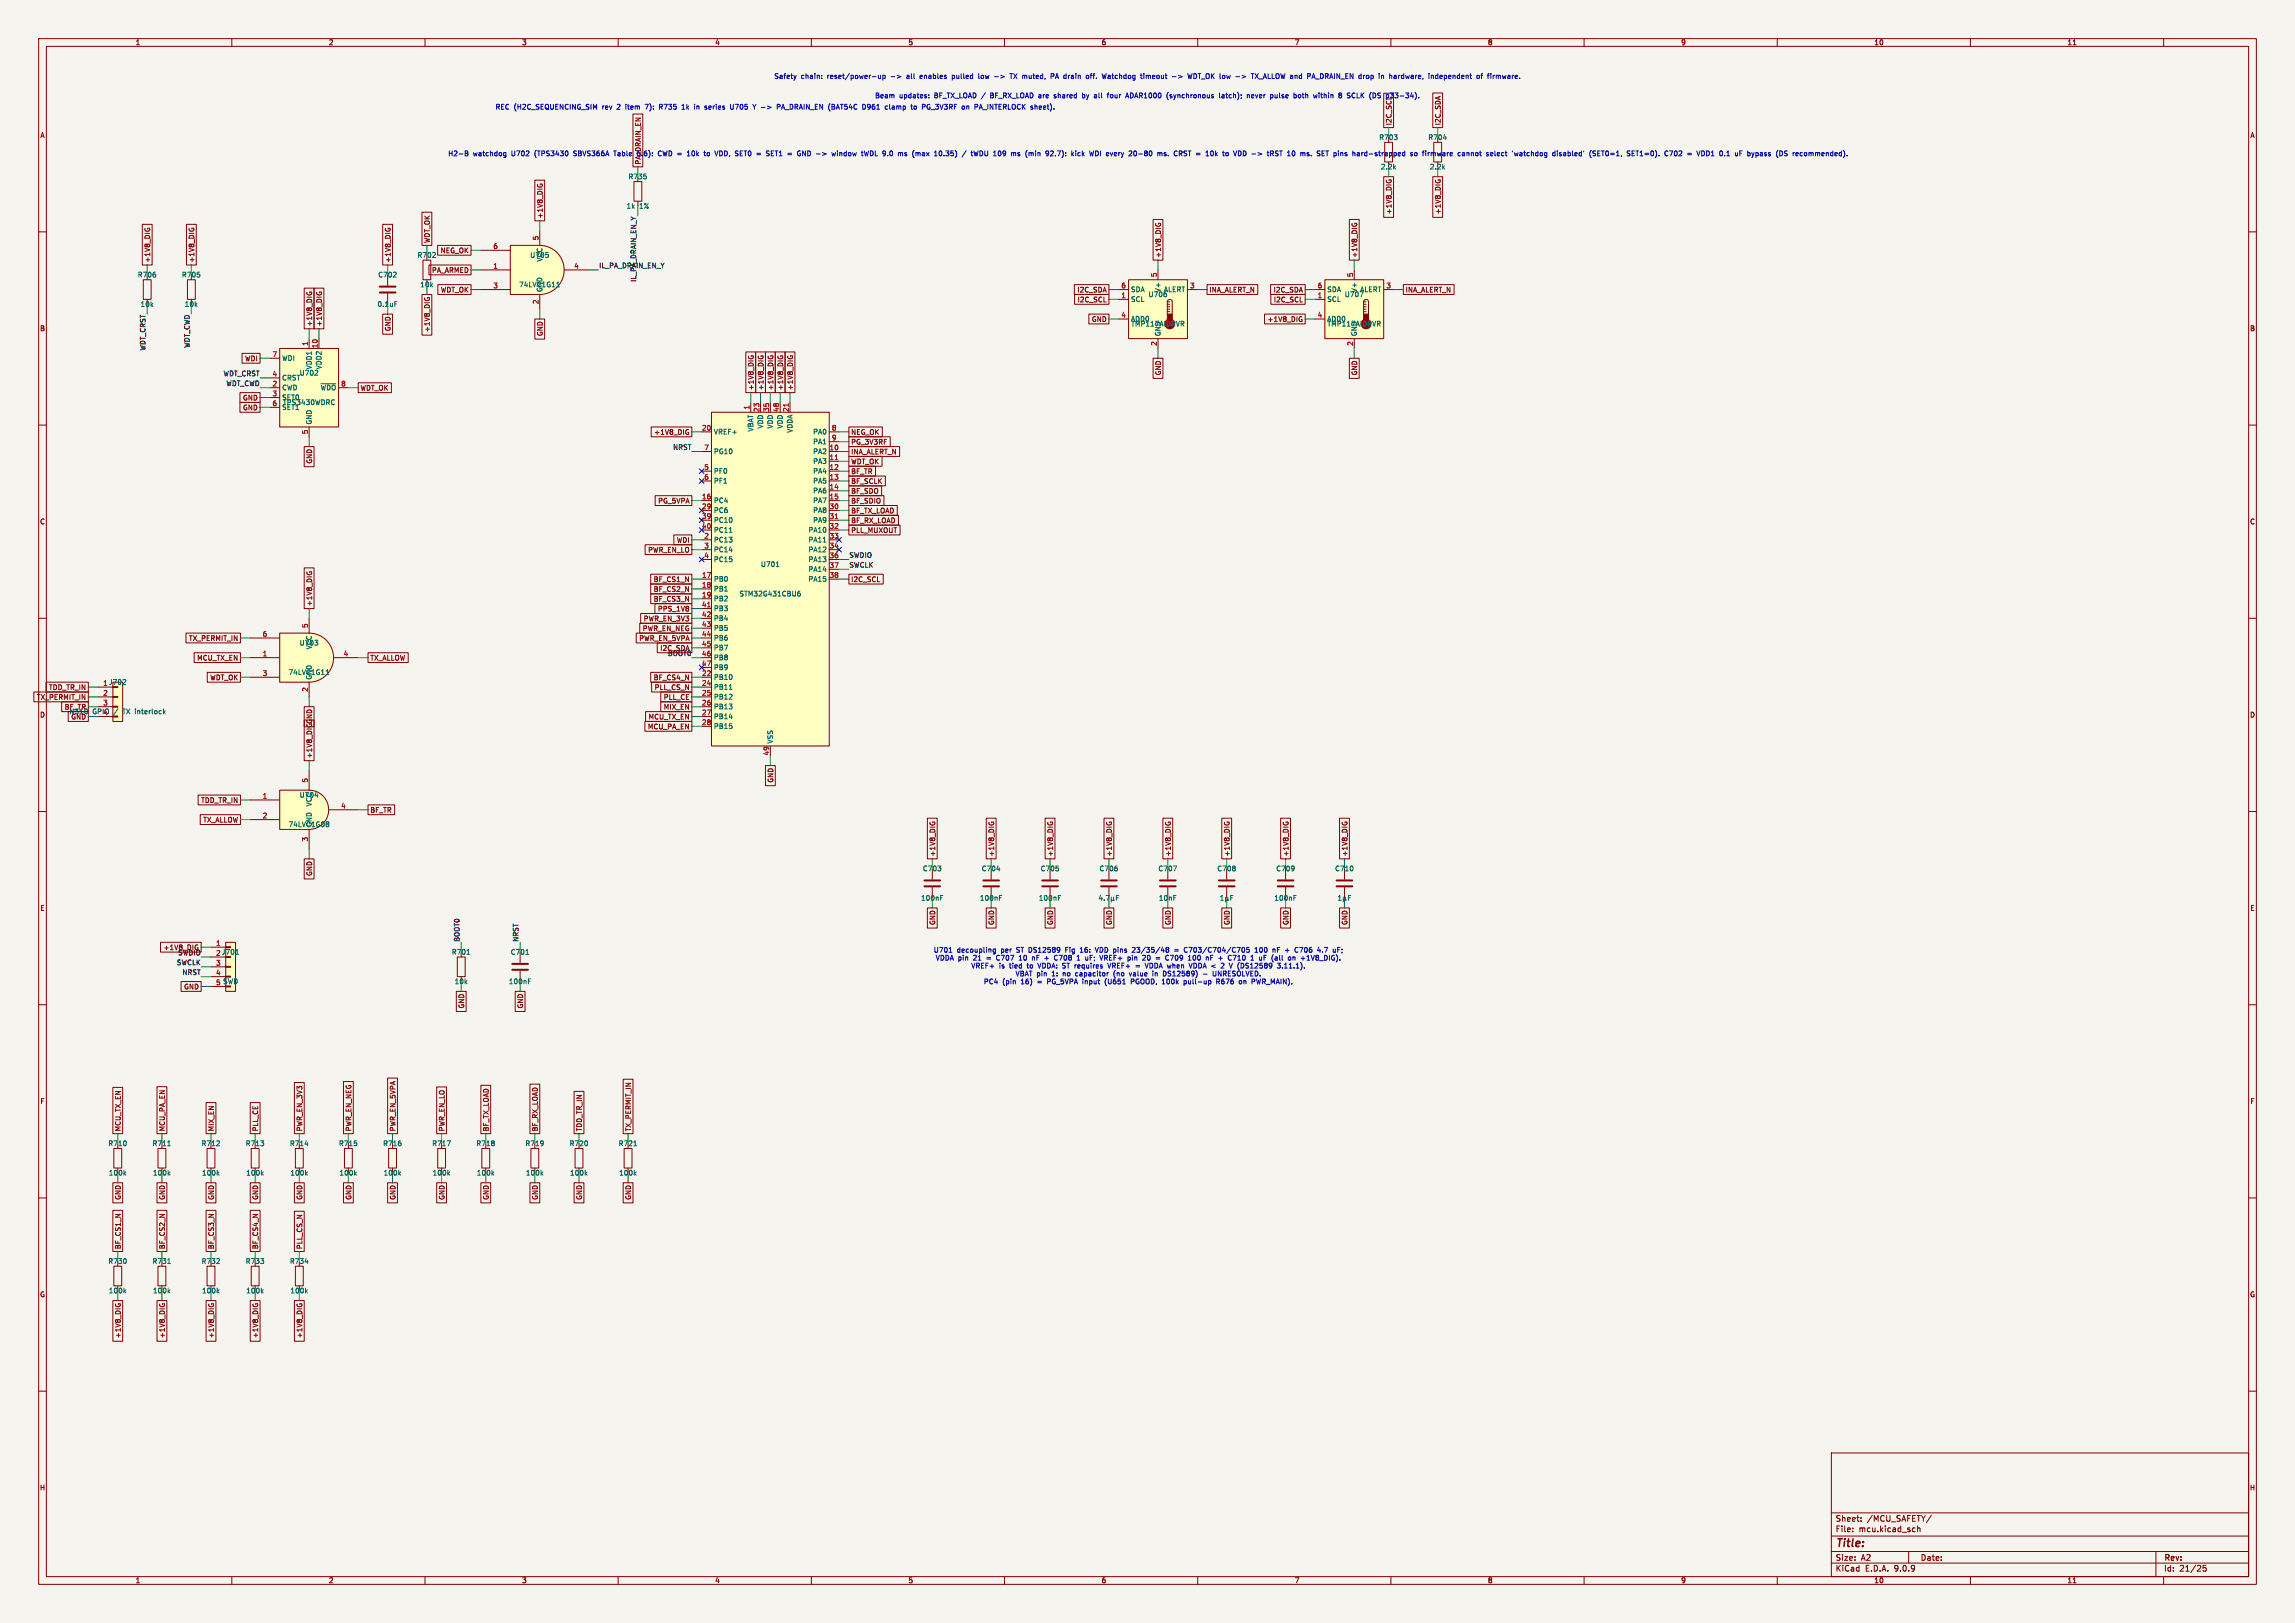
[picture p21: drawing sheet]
<svg xmlns="http://www.w3.org/2000/svg" width="594mm" height="420mm" viewBox="0 0 594 420" stroke-linecap="round" stroke-linejoin="round" font-family="sans-serif">
<defs><g id="words">
<text font-size="2.8" fill="#840000" x="475" y="400.9">Title:</text>
<g font-size="2.1" fill="#840000">
<text x="475" y="394">Sheet:</text>
<text x="483.2" y="394">/MCU_SAFETY/</text>
<text x="475" y="396.7">File:</text>
<text x="481.1" y="396.7">mcu.kicad_sch</text>
<text x="475" y="406.9">KiCad</text>
<text x="475" y="404.1">Size:</text>
<text x="481.7" y="404.1">A2</text>
<text x="482.7" y="406.9">E.D.A.</text>
<text x="490.3" y="406.9">9.0.9</text>
<text x="497" y="404.1">Date:</text>
<text x="560" y="404.3">Rev:</text>
<text x="560" y="406.9">Id:</text>
<text x="564.1" y="406.9">21/25</text>
</g>
<g font-size="1.8" fill="#840000">
<text x="35" y="11.9">1</text>
<text x="85" y="11.9">2</text>
<text x="135" y="11.9">3</text>
<text x="185" y="11.9">4</text>
<text x="235" y="11.9">5</text>
<text x="285" y="11.9">6</text>
<text x="335" y="11.9">7</text>
<text x="385" y="11.9">8</text>
<text x="435" y="11.9">9</text>
<text x="485" y="11.9">10</text>
<text x="535" y="11.9">11</text>
<text x="10.3" y="35.9">A</text>
<text x="360.4" y="32.5" transform="rotate(-90 360.4 32.5)">I2C_SCL</text>
<text x="373.1" y="32.5" transform="rotate(-90 373.1 32.5)">I2C_SDA</text>
<text x="582.3" y="35.9">A</text>
<text x="140.7" y="56.7" transform="rotate(-90 140.7 56.7)">+1V8_DIG</text>
<text x="360.4" y="55.6" transform="rotate(-90 360.4 55.6)">+1V8_DIG</text>
<text x="373.1" y="55.6" transform="rotate(-90 373.1 55.6)">+1V8_DIG</text>
<text x="111.4" y="63" transform="rotate(-90 111.4 63)">WDT_OK</text>
<text x="113.9" y="65.7">NEG_OK</text>
<text x="39.1" y="68.1" transform="rotate(-90 39.1 68.1)">+1V8_DIG</text>
<text x="50.5" y="68.1" transform="rotate(-90 50.5 68.1)">+1V8_DIG</text>
<text x="101.3" y="68.1" transform="rotate(-90 101.3 68.1)">+1V8_DIG</text>
<text x="111.7" y="70.8">PA_ARMED</text>
<text x="300.7" y="66.8" transform="rotate(-90 300.7 66.8)">+1V8_DIG</text>
<text x="351.5" y="66.8" transform="rotate(-90 351.5 66.8)">+1V8_DIG</text>
<text x="114" y="75.9">WDT_OK</text>
<text x="278.7" y="75.9">I2C_SDA</text>
<text x="312.9" y="75.9">INA_ALERT_N</text>
<text x="329.5" y="75.9">I2C_SDA</text>
<text x="363.7" y="75.9">INA_ALERT_N</text>
<text x="278.8" y="78.4">I2C_SCL</text>
<text x="282.5" y="83.5">GND</text>
<text x="327.9" y="83.5">+1V8_DIG</text>
<text x="329.6" y="78.4">I2C_SCL</text>
<text x="10.3" y="85.9">B</text>
<text x="81" y="84.6" transform="rotate(-90 81 84.6)">+1V8_DIG</text>
<text x="83.5" y="84.6" transform="rotate(-90 83.5 84.6)">+1V8_DIG</text>
<text x="101.3" y="85.8" transform="rotate(-90 101.3 85.8)">GND</text>
<text x="111.4" y="86.1" transform="rotate(-90 111.4 86.1)">+1V8_DIG</text>
<text x="140.7" y="87.1" transform="rotate(-90 140.7 87.1)">GND</text>
<text x="582.3" y="85.9">B</text>
<text x="63.3" y="93.7">WDI</text>
<text x="93.2" y="101.3">WDT_OK</text>
<text x="195.3" y="101.1" transform="rotate(-90 195.3 101.1)">+1V8_DIG</text>
<text x="197.8" y="101.1" transform="rotate(-90 197.8 101.1)">+1V8_DIG</text>
<text x="200.3" y="101.1" transform="rotate(-90 200.3 101.1)">+1V8_DIG</text>
<text x="202.9" y="101.1" transform="rotate(-90 202.9 101.1)">+1V8_DIG</text>
<text x="205.4" y="101.1" transform="rotate(-90 205.4 101.1)">+1V8_DIG</text>
<text x="300.7" y="97.3" transform="rotate(-90 300.7 97.3)">GND</text>
<text x="351.5" y="97.3" transform="rotate(-90 351.5 97.3)">GND</text>
<text x="62.8" y="103.8">GND</text>
<text x="62.8" y="106.4">GND</text>
<text x="169.2" y="112.7">+1V8_DIG</text>
<text x="220.2" y="112.7">NEG_OK</text>
<text x="220.2" y="115.3">PG_3V3RF</text>
<text x="220.2" y="117.8">INA_ALERT_N</text>
<text x="81" y="120.1" transform="rotate(-90 81 120.1)">GND</text>
<text x="220.2" y="125.4">BF_SCLK</text>
<text x="220.2" y="120.3">WDT_OK</text>
<text x="220.2" y="122.9">BF_TR</text>
<text x="170.2" y="130.5">PG_5VPA</text>
<text x="220.2" y="130.5">BF_SDIO</text>
<text x="220.2" y="128">BF_SDO</text>
<text x="10.3" y="135.9">C</text>
<text x="220.2" y="133">BF_TX_LOAD</text>
<text x="220.2" y="135.6">BF_RX_LOAD</text>
<text x="582.3" y="135.9">C</text>
<text x="167.6" y="143.2">PWR_EN_LO</text>
<text x="175.1" y="140.7">WDI</text>
<text x="220.2" y="138.1">PLL_MUXOUT</text>
<text x="169.1" y="155.9">BF_CS3_N</text>
<text x="169.1" y="150.8">BF_CS1_N</text>
<text x="169.1" y="153.4">BF_CS2_N</text>
<text x="220.2" y="150.8">I2C_SCL</text>
<text x="81" y="157" transform="rotate(-90 81 157)">+1V8_DIG</text>
<text x="166.5" y="161">PWR_EN_3V3</text>
<text x="170.2" y="158.4">PPS_1V8</text>
<text x="48.8" y="166.1">TX_PERMIT_IN</text>
<text x="165.3" y="166.1">PWR_EN_5VPA</text>
<text x="166.2" y="163.5">PWR_EN_NEG</text>
<text x="50.9" y="171.1">MCU_TX_EN</text>
<text x="95.7" y="171.1">TX_ALLOW</text>
<text x="170.8" y="168.6">I2C_SDA</text>
<text x="12.6" y="178.8">TDD_TR_IN</text>
<text x="54.3" y="176.2">WDT_OK</text>
<text x="169.1" y="176.2">BF_CS4_N</text>
<text x="169.3" y="178.8">PLL_CS_N</text>
<text x="9.4" y="181.3">TX_PERMIT_IN</text>
<text x="10.3" y="185.9">D</text>
<text x="16.6" y="183.8">BF_TR</text>
<text x="17.8" y="185">N310</text>
<text x="171.7" y="183.8">MIX_EN</text>
<text x="171.7" y="181.3">PLL_CE</text>
<text x="582.3" y="185.9">D</text>
<text x="18.3" y="186.4">GND</text>
<text x="167.6" y="188.9">MCU_PA_EN</text>
<text x="167.7" y="186.4">MCU_TX_EN</text>
<text x="81" y="196.4" transform="rotate(-90 81 196.4)">+1V8_DIG GND</text>
<text x="200.3" y="202.7" transform="rotate(-90 200.3 202.7)">GND</text>
<text x="51.9" y="208">TDD_TR_IN</text>
<text x="52.5" y="213">TX_ALLOW</text>
<text x="95.7" y="210.5">BF_TR</text>
<text x="242.3" y="221.8" transform="rotate(-90 242.3 221.8)">+1V8_DIG</text>
<text x="257.5" y="221.8" transform="rotate(-90 257.5 221.8)">+1V8_DIG</text>
<text x="272.7" y="221.8" transform="rotate(-90 272.7 221.8)">+1V8_DIG</text>
<text x="288" y="221.8" transform="rotate(-90 288 221.8)">+1V8_DIG</text>
<text x="303.2" y="221.8" transform="rotate(-90 303.2 221.8)">+1V8_DIG</text>
<text x="318.5" y="221.8" transform="rotate(-90 318.5 221.8)">+1V8_DIG</text>
<text x="333.7" y="221.8" transform="rotate(-90 333.7 221.8)">+1V8_DIG</text>
<text x="348.9" y="221.8" transform="rotate(-90 348.9 221.8)">+1V8_DIG</text>
<text x="81" y="226.8" transform="rotate(-90 81 226.8)">GND</text>
<text x="10.3" y="235.9">E</text>
<text x="242.3" y="239.5" transform="rotate(-90 242.3 239.5)">GND</text>
<text x="257.5" y="239.5" transform="rotate(-90 257.5 239.5)">GND</text>
<text x="272.7" y="239.5" transform="rotate(-90 272.7 239.5)">GND</text>
<text x="288" y="239.5" transform="rotate(-90 288 239.5)">GND</text>
<text x="303.2" y="239.5" transform="rotate(-90 303.2 239.5)">GND</text>
<text x="318.5" y="239.5" transform="rotate(-90 318.5 239.5)">GND</text>
<text x="333.7" y="239.5" transform="rotate(-90 333.7 239.5)">GND</text>
<text x="348.9" y="239.5" transform="rotate(-90 348.9 239.5)">GND</text>
<text x="582.3" y="235.9">E</text>
<text x="42.2" y="246.1">+1V8_DIG</text>
<text x="47.5" y="256.2">GND</text>
<text x="120.3" y="261.1" transform="rotate(-90 120.3 261.1)">GND</text>
<text x="135.6" y="261.1" transform="rotate(-90 135.6 261.1)">GND</text>
<text x="10.3" y="285.9">F</text>
<text x="582.3" y="285.9">F</text>
<text x="31.4" y="292.9" transform="rotate(-90 31.4 292.9)">MCU_TX_EN</text>
<text x="42.9" y="292.9" transform="rotate(-90 42.9 292.9)">MCU_PA_EN</text>
<text x="55.6" y="292.9" transform="rotate(-90 55.6 292.9)">MIX_EN</text>
<text x="67" y="292.9" transform="rotate(-90 67 292.9)">PLL_CE</text>
<text x="78.4" y="292.9" transform="rotate(-90 78.4 292.9)">PWR_EN_3V3</text>
<text x="91.1" y="292.9" transform="rotate(-90 91.1 292.9)">PWR_EN_NEG</text>
<text x="102.6" y="292.9" transform="rotate(-90 102.6 292.9)">PWR_EN_5VPA</text>
<text x="115.3" y="292.9" transform="rotate(-90 115.3 292.9)">PWR_EN_LO</text>
<text x="126.7" y="292.9" transform="rotate(-90 126.7 292.9)">BF_TX_LOAD</text>
<text x="139.4" y="292.9" transform="rotate(-90 139.4 292.9)">BF_RX_LOAD</text>
<text x="150.8" y="292.9" transform="rotate(-90 150.8 292.9)">TDD_TR_IN</text>
<text x="163.5" y="292.9" transform="rotate(-90 163.5 292.9)">TX_PERMIT_IN</text>
<text x="31.4" y="310.6" transform="rotate(-90 31.4 310.6)">GND</text>
<text x="42.9" y="310.6" transform="rotate(-90 42.9 310.6)">GND</text>
<text x="55.6" y="310.6" transform="rotate(-90 55.6 310.6)">GND</text>
<text x="67" y="310.6" transform="rotate(-90 67 310.6)">GND</text>
<text x="78.4" y="310.6" transform="rotate(-90 78.4 310.6)">GND</text>
<text x="91.1" y="310.6" transform="rotate(-90 91.1 310.6)">GND</text>
<text x="102.6" y="310.6" transform="rotate(-90 102.6 310.6)">GND</text>
<text x="115.3" y="310.6" transform="rotate(-90 115.3 310.6)">GND</text>
<text x="126.7" y="310.6" transform="rotate(-90 126.7 310.6)">GND</text>
<text x="139.4" y="310.6" transform="rotate(-90 139.4 310.6)">GND</text>
<text x="150.8" y="310.6" transform="rotate(-90 150.8 310.6)">GND</text>
<text x="163.5" y="310.6" transform="rotate(-90 163.5 310.6)">GND</text>
<text x="31.4" y="323.4" transform="rotate(-90 31.4 323.4)">BF_CS1_N</text>
<text x="42.9" y="323.4" transform="rotate(-90 42.9 323.4)">BF_CS2_N</text>
<text x="55.6" y="323.4" transform="rotate(-90 55.6 323.4)">BF_CS3_N</text>
<text x="67" y="323.4" transform="rotate(-90 67 323.4)">BF_CS4_N</text>
<text x="78.4" y="323.4" transform="rotate(-90 78.4 323.4)">PLL_CS_N</text>
<text x="10.3" y="335.9">G</text>
<text x="582.3" y="335.9">G</text>
<text x="31.4" y="346.4" transform="rotate(-90 31.4 346.4)">+1V8_DIG</text>
<text x="42.9" y="346.4" transform="rotate(-90 42.9 346.4)">+1V8_DIG</text>
<text x="55.6" y="346.4" transform="rotate(-90 55.6 346.4)">+1V8_DIG</text>
<text x="67" y="346.4" transform="rotate(-90 67 346.4)">+1V8_DIG</text>
<text x="78.4" y="346.4" transform="rotate(-90 78.4 346.4)">+1V8_DIG</text>
<text x="10.2" y="385.9">H</text>
<text x="582.2" y="385.9">H</text>
<text x="35" y="409.9">1</text>
<text x="85" y="409.9">2</text>
<text x="135" y="409.9">3</text>
<text x="185" y="409.9">4</text>
<text x="235" y="409.9">5</text>
<text x="285" y="409.9">6</text>
<text x="335" y="409.9">7</text>
<text x="385" y="409.9">8</text>
<text x="435" y="409.9">9</text>
<text x="485" y="409.9">10</text>
<text x="535" y="409.9">11</text>
</g>
<g font-size="1.8" fill="#0000c2">
<text x="200.3" y="20.6">Safety</text>
<text x="207.3" y="20.6">chain:</text>
<text x="214.2" y="20.6">reset/power-up</text>
<text x="235.1" y="20.6">all</text>
<text x="238.8" y="20.6">enables</text>
<text x="247.3" y="20.6">pulled</text>
<text x="254.3" y="20.6">low</text>
<text x="258.6" y="20.6">-&gt;</text>
<text x="263" y="20.6">TX muted,</text>
<text x="273.9" y="20.6">PA drain</text>
<text x="283.4" y="20.6">off.</text>
<text x="287.8" y="20.6">Watchdog</text>
<text x="298" y="20.6">timeout</text>
<text x="306.3" y="20.6">-&gt;</text>
<text x="310.6" y="20.6">WDT_OK low</text>
<text x="327.7" y="20.6">TX_ALLOW and</text>
<text x="342.5" y="20.6">PA_DRAIN_EN drop</text>
<text x="361.4" y="20.6">in</text>
<text x="364.4" y="20.6">hardware,</text>
<text x="374.7" y="20.6">independent</text>
<text x="387.4" y="20.6">of</text>
<text x="390.4" y="20.6">firmware.</text>
<text x="128.1" y="28.6">REC (H2C_SEQUENCING_SIM</text>
<text x="156" y="28.6">rev</text>
<text x="160" y="28.6">2</text>
<text x="162.4" y="28.6">item</text>
<text x="167.7" y="28.6">7):</text>
<text x="171.5" y="28.6">R735</text>
<text x="177.6" y="28.6">1k</text>
<text x="181" y="28.6">in</text>
<text x="183.9" y="28.6">series</text>
<text x="190.7" y="28.6">U705</text>
<text x="196.8" y="28.6">Y -&gt;</text>
<text x="203.4" y="28.6">PA_DRAIN_EN (BAT54C</text>
<text x="226" y="28.6">D961</text>
<text x="226.4" y="25.6">Beam</text>
<text x="232" y="28.6">clamp</text>
<text x="232.8" y="25.6">updates:</text>
<text x="238.9" y="28.6">to</text>
<text x="242" y="25.6">BF_TX_LOAD /</text>
<text x="242" y="28.6">PG_3V3RF</text>
<text x="252.5" y="28.6">on</text>
<text x="256" y="28.6">PA_INTERLOCK</text>
<text x="256.8" y="25.6">BF_RX_LOAD are</text>
<text x="270.7" y="28.6">sheet).</text>
<text x="273.7" y="25.6">shared</text>
<text x="281.2" y="25.6">by</text>
<text x="284.5" y="25.6">all</text>
<text x="288.1" y="25.6">four</text>
<text x="293.1" y="25.6">ADAR1000</text>
<text x="303.9" y="25.6">(synchronous</text>
<text x="317.7" y="25.6">latch);</text>
<text x="325.1" y="25.6">never</text>
<text x="331.3" y="25.6">pulse</text>
<text x="337.6" y="25.6">both</text>
<text x="342.9" y="25.6">within</text>
<text x="349.6" y="25.6">8</text>
<text x="352" y="25.6">SCLK</text>
<text x="358" y="25.6">(DS</text>
<text x="362.5" y="25.6">p33-34).</text>
<text x="115.9" y="40.6">H2-B</text>
<text x="122.4" y="40.6">watchdog</text>
<text x="132.5" y="40.6">U702</text>
<text x="138.6" y="40.6">(TPS3430</text>
<text x="148.9" y="40.6">SBVS366A</text>
<text x="159.6" y="40.6">Table</text>
<text x="165.8" y="40.6">6.6):</text>
<text x="171.4" y="40.6">CWD =</text>
<text x="179.3" y="40.6">10k</text>
<text x="184" y="40.6">to</text>
<text x="187" y="40.6">VDD, SET0</text>
<text x="198.1" y="40.6">=</text>
<text x="200.9" y="40.6">SET1</text>
<text x="206.6" y="40.6">=</text>
<text x="209.3" y="40.6">GND -&gt;</text>
<text x="218.7" y="40.6">window</text>
<text x="226.6" y="40.6">tWDL 9.0</text>
<text x="236.4" y="40.6">ms</text>
<text x="240.3" y="40.6">(max</text>
<text x="246.2" y="40.6">10.35)</text>
<text x="253.6" y="40.6">/</text>
<text x="256.1" y="40.6">tWDU 109</text>
<text x="266.9" y="40.6">ms</text>
<text x="270.8" y="40.6">(min</text>
<text x="276.2" y="40.6">92.7):</text>
<text x="283.1" y="40.6">kick</text>
<text x="288" y="40.6">WDI every</text>
<text x="298.6" y="40.6">20-80</text>
<text x="306.2" y="40.6">ms.</text>
<text x="310.7" y="40.6">CRST =</text>
<text x="319.3" y="40.6">10k</text>
<text x="327" y="40.6">VDD -&gt;</text>
<text x="336.1" y="40.6">tRST</text>
<text x="341.4" y="40.6">10</text>
<text x="345" y="40.6">ms.</text>
<text x="349.5" y="40.6">SET pins</text>
<text x="359.1" y="40.6">hard-strapped</text>
<text x="374.3" y="40.6">so</text>
<text x="377.6" y="40.6">firmware</text>
<text x="387" y="40.6">cannot</text>
<text x="394.6" y="40.6">select</text>
<text x="401.4" y="40.6">'watchdog</text>
<text x="412.1" y="40.6">disabled'</text>
<text x="421.8" y="40.6">(SET0=1,</text>
<text x="431.8" y="40.6">SET1=0).</text>
<text x="441.7" y="40.6">C702</text>
<text x="447.8" y="40.6">=</text>
<text x="450.5" y="40.6">VDD1</text>
<text x="456.5" y="40.6">0.1</text>
<text x="460.7" y="40.6">uF</text>
<text x="464.1" y="40.6">bypass</text>
<text x="471.8" y="40.6">(DS</text>
<text x="476.3" y="40.6">recommended).</text>
<text x="166.1" y="42.7" transform="rotate(-90 166.1 42.7)">PA_DRAIN_EN</text>
<text x="241.6" y="246.7">U701</text>
<text x="242.1" y="248.8">VDDA pin</text>
<text x="247.7" y="246.7">decoupling</text>
<text x="251.3" y="250.8">VREF+</text>
<text x="252" y="248.8">21</text>
<text x="255.6" y="248.8">=</text>
<text x="258.4" y="248.8">C707</text>
<text x="258.6" y="250.8">is</text>
<text x="259.2" y="246.7">per</text>
<text x="261.4" y="250.8">tied</text>
<text x="263.4" y="246.7">ST DS12589</text>
<text x="264.4" y="248.8">10</text>
<text x="266.1" y="250.8">to</text>
<text x="268" y="248.8">nF</text>
<text x="269.2" y="250.8">VDDA: ST requires</text>
<text x="271.4" y="248.8">+</text>
<text x="274.2" y="248.8">C708</text>
<text x="276.4" y="246.7">Fig</text>
<text x="280.3" y="248.8">1</text>
<text x="280.5" y="246.7">16:</text>
<text x="282.6" y="248.8">uF;</text>
<text x="284.7" y="246.7">VDD pins</text>
<text x="286.6" y="248.8">VREF+</text>
<text x="287.9" y="250.8">VREF+</text>
<text x="294" y="248.8">pin</text>
<text x="294.6" y="246.7">23/35/48</text>
<text x="298" y="250.8">VDDA when</text>
<text x="298.1" y="248.8">20</text>
<text x="301.6" y="248.8">=</text>
<text x="304.4" y="248.8">C709</text>
<text x="305.6" y="246.7">=</text>
<text x="308.4" y="246.7">C703/C704/C705</text>
<text x="309.7" y="250.8">VDDA &lt;</text>
<text x="310.5" y="248.8">100</text>
<text x="315.3" y="248.8">nF</text>
<text x="318.4" y="250.8">2</text>
<text x="318.7" y="248.8">+</text>
<text x="320.8" y="250.8">V (DS12589</text>
<text x="321.4" y="248.8">C710</text>
<text x="326.9" y="246.7">100</text>
<text x="327.5" y="248.8">1</text>
<text x="329.9" y="248.8">uF</text>
<text x="331.7" y="246.7">nF</text>
<text x="333.3" y="248.8">(all</text>
<text x="333.6" y="250.8">3.11.1).</text>
<text x="335.1" y="246.7">+</text>
<text x="337.8" y="248.8">on</text>
<text x="337.9" y="246.7">C706</text>
<text x="341.2" y="248.8">+1V8_DIG).</text>
<text x="343.9" y="246.7">4.7</text>
<text x="254.5" y="254.9">PC4</text>
<text x="259.5" y="254.9">(pin</text>
<text x="262.7" y="252.8">VBAT pin</text>
<text x="264.4" y="254.9">16)</text>
<text x="268.8" y="254.9">=</text>
<text x="271.6" y="254.9">PG_5VPA</text>
<text x="272.4" y="252.8">1:</text>
<text x="275.4" y="252.8">no</text>
<text x="278.8" y="252.8">capacitor</text>
<text x="280.9" y="254.9">input</text>
<text x="286.8" y="254.9">(U651</text>
<text x="288.9" y="252.8">(no</text>
<text x="293.2" y="252.8">value</text>
<text x="293.8" y="254.9">PGOOD, 100k</text>
<text x="299.4" y="252.8">in</text>
<text x="302.3" y="252.8">DS12589)</text>
<text x="307.9" y="254.9">pull-up</text>
<text x="315.6" y="252.8">UNRESOLVED.</text>
<text x="316.6" y="254.9">R676</text>
<text x="322.6" y="254.9">on</text>
<text x="326.1" y="254.9">PWR_MAIN).</text>
</g>
<g font-size="1.8" fill="#006464">
<text x="356.9" y="36.4">R703</text>
<text x="369.6" y="36.4">R704</text>
<text x="162.5" y="46.6">R735</text>
<text x="357.3" y="44">2.2k</text>
<text x="370" y="44">2.2k</text>
<text x="162.1" y="54.2">1k</text>
<text x="165.5" y="54.2">1%</text>
<text x="35.5" y="72">R706</text>
<text x="47" y="72">R705</text>
<text x="97.8" y="72">C702</text>
<text x="107.9" y="66.9">R702</text>
<text x="137.1" y="66.9">U705</text>
<text x="140.6" y="67.8" transform="rotate(-90 140.6 67.8)">VCC</text>
<text x="108.7" y="74.5">10k</text>
<text x="134.2" y="74.5">74LVC1G11</text>
<text x="140.6" y="75.7" transform="rotate(-90 140.6 75.7)">GND</text>
<text x="292.6" y="75.8">SDA</text>
<text x="297.1" y="77.1">U706</text>
<text x="300.6" y="75.8" transform="rotate(-90 300.6 75.8)">V+</text>
<text x="301.1" y="75.8">ALERT</text>
<text x="343.4" y="75.8">SDA</text>
<text x="347.9" y="77.1">U707</text>
<text x="351.4" y="75.8" transform="rotate(-90 351.4 75.8)">V+</text>
<text x="351.9" y="75.8">ALERT</text>
<text x="36.3" y="79.6">10k</text>
<text x="47.7" y="79.6">10k</text>
<text x="97.6" y="79.6">0.1uF</text>
<text x="292.6" y="78.3">SCL</text>
<text x="292.6" y="83.4">ADD0</text>
<text x="343.4" y="78.3">SCL</text>
<text x="343.4" y="83.4">ADD0</text>
<text x="292.7" y="84.7">TMP117AIDRVR</text>
<text x="300.6" y="87.1" transform="rotate(-90 300.6 87.1)">GND</text>
<text x="343.5" y="84.7">TMP117AIDRVR</text>
<text x="351.4" y="87.1" transform="rotate(-90 351.4 87.1)">GND</text>
<text x="72.9" y="93.6">WDI</text>
<text x="80.9" y="95.7" transform="rotate(-90 80.9 95.7)">VDD1</text>
<text x="83.4" y="95.7" transform="rotate(-90 83.4 95.7)">VDD2</text>
<text x="72.9" y="98.7">CRST</text>
<text x="72.9" y="101.2">CWD</text>
<text x="77.4" y="97.4">U702</text>
<text x="82.9" y="101.2">~{WDO}</text>
<text x="72.9" y="103.7">SET0</text>
<text x="72.9" y="106.3">SET1</text>
<text x="73.1" y="105">TPS3430WDRC</text>
<text x="80.9" y="110" transform="rotate(-90 80.9 110)">GND</text>
<text x="184.7" y="112.6">VREF+</text>
<text x="195.2" y="111.8" transform="rotate(-90 195.2 111.8)">VBAT</text>
<text x="197.7" y="111" transform="rotate(-90 197.7 111)">VDD</text>
<text x="200.3" y="111" transform="rotate(-90 200.3 111)">VDD</text>
<text x="202.8" y="111" transform="rotate(-90 202.8 111)">VDD</text>
<text x="205.3" y="112.1" transform="rotate(-90 205.3 112.1)">VDDA</text>
<text x="210.4" y="112.6">PA0</text>
<text x="184.7" y="117.7">PG10</text>
<text x="210.4" y="115.2">PA1</text>
<text x="210.4" y="117.7">PA2</text>
<text x="184.7" y="122.8">PF0</text>
<text x="184.7" y="125.3">PF1</text>
<text x="210.4" y="120.2">PA3</text>
<text x="210.4" y="122.8">PA4</text>
<text x="210.4" y="125.3">PA5</text>
<text x="184.7" y="130.4">PC4</text>
<text x="210.4" y="127.9">PA6</text>
<text x="210.4" y="130.4">PA7</text>
<text x="184.7" y="132.9">PC6</text>
<text x="184.7" y="135.5">PC10</text>
<text x="210.4" y="132.9">PA8</text>
<text x="210.4" y="135.5">PA9</text>
<text x="184.7" y="138">PC11</text>
<text x="184.7" y="140.6">PC13</text>
<text x="184.7" y="143.1">PC14</text>
<text x="209.1" y="138">PA10</text>
<text x="209.1" y="140.6">PA11</text>
<text x="209.1" y="143.1">PA12</text>
<text x="184.7" y="145.6">PC15</text>
<text x="196.8" y="146.9">U701</text>
<text x="209.1" y="145.6">PA13</text>
<text x="209.1" y="148.2">PA14</text>
<text x="184.7" y="150.7">PB0</text>
<text x="184.7" y="153.3">PB1</text>
<text x="184.7" y="155.8">PB2</text>
<text x="191.3" y="154.5">STM32G431CBU6</text>
<text x="209.1" y="150.7">PA15</text>
<text x="184.7" y="158.3">PB3</text>
<text x="184.7" y="160.9">PB4</text>
<text x="77.4" y="167.2">U703</text>
<text x="184.7" y="163.4">PB5</text>
<text x="184.7" y="166">PB6</text>
<text x="80.9" y="168.2" transform="rotate(-90 80.9 168.2)">VCC</text>
<text x="184.7" y="168.5">PB7</text>
<text x="184.7" y="171">PB8</text>
<text x="184.7" y="173.6">PB9</text>
<text x="26.6" y="177.5">1 J702</text>
<text x="74.6" y="174.9">74LVC1G11</text>
<text x="80.9" y="176" transform="rotate(-90 80.9 176)">GND</text>
<text x="184.7" y="176.1">PB10</text>
<text x="184.7" y="178.7">PB11</text>
<text x="24" y="185">GPIO</text>
<text x="26.6" y="185.2">4</text>
<text x="29.6" y="185">/</text>
<text x="32.1" y="185">TX interlock</text>
<text x="184.7" y="181.2">PB12</text>
<text x="184.7" y="183.7">PB13</text>
<text x="184.7" y="186.3">PB14</text>
<text x="184.7" y="188.8">PB15</text>
<text x="200.3" y="192.5" transform="rotate(-90 200.3 192.5)">VSS</text>
<text x="77.4" y="206.6">U704</text>
<text x="80.9" y="208.8" transform="rotate(-90 80.9 208.8)">VCC</text>
<text x="74.6" y="214.2">74LVC1G08</text>
<text x="80.9" y="214.1" transform="rotate(-90 80.9 214.1)">GND</text>
<text x="238.7" y="225.7">C703</text>
<text x="254" y="225.7">C704</text>
<text x="269.2" y="225.7">C705</text>
<text x="284.5" y="225.7">C706</text>
<text x="299.7" y="225.7">C707</text>
<text x="314.9" y="225.7">C708</text>
<text x="330.2" y="225.7">C709</text>
<text x="345.4" y="225.7">C710</text>
<text x="238.3" y="233.3">100nF</text>
<text x="253.5" y="233.3">100nF</text>
<text x="268.7" y="233.3">100nF</text>
<text x="299.8" y="233.3">10nF</text>
<text x="329.7" y="233.3">100nF</text>
<text x="55.8" y="247.4">2 J701</text>
<text x="116.8" y="247.2">R701</text>
<text x="132.1" y="247.2">C701</text>
<text x="55.8" y="255">5 SWD</text>
<text x="117.6" y="254.9">10k</text>
<text x="131.6" y="254.9">100nF</text>
<text x="27.9" y="296.8">R710</text>
<text x="39.4" y="296.8">R711</text>
<text x="52.1" y="296.8">R712</text>
<text x="63.5" y="296.8">R713</text>
<text x="74.9" y="296.8">R714</text>
<text x="87.6" y="296.8">R715</text>
<text x="99" y="296.8">R716</text>
<text x="111.7" y="296.8">R717</text>
<text x="123.2" y="296.8">R718</text>
<text x="135.9" y="296.8">R719</text>
<text x="147.3" y="296.8">R720</text>
<text x="160" y="296.8">R721</text>
<text x="28.1" y="304.4">100k</text>
<text x="39.5" y="304.4">100k</text>
<text x="52.2" y="304.4">100k</text>
<text x="63.6" y="304.4">100k</text>
<text x="75" y="304.4">100k</text>
<text x="87.7" y="304.4">100k</text>
<text x="99.2" y="304.4">100k</text>
<text x="111.9" y="304.4">100k</text>
<text x="123.3" y="304.4">100k</text>
<text x="136" y="304.4">100k</text>
<text x="147.4" y="304.4">100k</text>
<text x="160.1" y="304.4">100k</text>
<text x="27.9" y="327.3">R730</text>
<text x="39.4" y="327.3">R731</text>
<text x="52.1" y="327.3">R732</text>
<text x="63.5" y="327.3">R733</text>
<text x="74.9" y="327.3">R734</text>
<text x="28.1" y="334.9">100k</text>
<text x="39.5" y="334.9">100k</text>
<text x="52.2" y="334.9">100k</text>
<text x="63.6" y="334.9">100k</text>
<text x="75" y="334.9">100k</text>
</g>
<g font-size="1.8" fill="#a90000">
<text x="127.6" y="64.5">6</text>
<text x="139.4" y="62.3" transform="rotate(-90 139.4 62.3)">5</text>
<text x="127.6" y="69.6">1</text>
<text x="148.5" y="69.6">4</text>
<text x="299.5" y="71.8" transform="rotate(-90 299.5 71.8)">5</text>
<text x="350.3" y="71.8" transform="rotate(-90 350.3 71.8)">5</text>
<text x="127.6" y="74.7">3</text>
<text x="290.1" y="74.7">6</text>
<text x="290.1" y="77.2">1</text>
<text x="307.9" y="74.7">3</text>
<text x="340.9" y="74.7">6</text>
<text x="340.9" y="77.2">1</text>
<text x="358.7" y="74.7">3</text>
<text x="139.4" y="78.8" transform="rotate(-90 139.4 78.8)">2</text>
<text x="290.1" y="82.3">4</text>
<text x="340.9" y="82.3">4</text>
<text x="79.8" y="89.6" transform="rotate(-90 79.8 89.6)">1</text>
<text x="299.5" y="89.6" transform="rotate(-90 299.5 89.6)">2</text>
<text x="350.3" y="89.6" transform="rotate(-90 350.3 89.6)">2</text>
<text x="70.4" y="92.5">7</text>
<text x="82.3" y="90.2" transform="rotate(-90 82.3 90.2)">10</text>
<text x="70.4" y="97.5">4</text>
<text x="70.4" y="100.1">2</text>
<text x="88.2" y="100.1">8</text>
<text x="70.4" y="102.6">3</text>
<text x="70.4" y="105.2">6</text>
<text x="194.1" y="106.1" transform="rotate(-90 194.1 106.1)">1</text>
<text x="196.6" y="106.7" transform="rotate(-90 196.6 106.7)">23</text>
<text x="199.1" y="106.7" transform="rotate(-90 199.1 106.7)">35</text>
<text x="201.7" y="106.7" transform="rotate(-90 201.7 106.7)">48</text>
<text x="204.2" y="106.7" transform="rotate(-90 204.2 106.7)">21</text>
<text x="79.8" y="112.5" transform="rotate(-90 79.8 112.5)">5</text>
<text x="181.6" y="111.5">20</text>
<text x="215.2" y="111.5">8</text>
<text x="182.2" y="116.6">7</text>
<text x="214.6" y="116.6">10</text>
<text x="214.6" y="119.1">11</text>
<text x="215.2" y="114">9</text>
<text x="182.2" y="121.7">5</text>
<text x="182.2" y="124.2">6</text>
<text x="214.6" y="121.7">12</text>
<text x="214.6" y="124.2">13</text>
<text x="181.6" y="129.3">16</text>
<text x="181.6" y="131.8">29</text>
<text x="214.6" y="126.7">14</text>
<text x="214.6" y="129.3">15</text>
<text x="214.6" y="131.8">30</text>
<text x="181.6" y="134.4">39</text>
<text x="181.6" y="136.9">40</text>
<text x="214.6" y="134.4">31</text>
<text x="214.6" y="136.9">32</text>
<text x="182.2" y="139.4">2</text>
<text x="182.2" y="142">3</text>
<text x="214.6" y="139.4">33</text>
<text x="214.6" y="142">34</text>
<text x="181.6" y="149.6">17</text>
<text x="182.2" y="144.5">4</text>
<text x="214.6" y="144.5">36</text>
<text x="214.6" y="147.1">37</text>
<text x="214.6" y="149.6">38</text>
<text x="181.6" y="152.1">18</text>
<text x="181.6" y="154.7">19</text>
<text x="181.6" y="157.2">41</text>
<text x="181.6" y="159.8">42</text>
<text x="67.9" y="164.8">6</text>
<text x="79.8" y="162.6" transform="rotate(-90 79.8 162.6)">5</text>
<text x="181.6" y="162.3">43</text>
<text x="181.6" y="164.8">44</text>
<text x="181.6" y="167.4">45</text>
<text x="67.9" y="169.9">1</text>
<text x="88.8" y="169.9">4</text>
<text x="181.6" y="169.9">46</text>
<text x="181.6" y="172.5">47</text>
<text x="67.9" y="175">3</text>
<text x="79.8" y="179.1" transform="rotate(-90 79.8 179.1)">2</text>
<text x="181.6" y="175">22</text>
<text x="181.6" y="177.5">24</text>
<text x="26.6" y="180.1">2</text>
<text x="26.6" y="182.6">3</text>
<text x="181.6" y="180.1">25</text>
<text x="181.6" y="182.6">26</text>
<text x="181.6" y="185.2">27</text>
<text x="181.6" y="187.7">28</text>
<text x="199.1" y="195.6" transform="rotate(-90 199.1 195.6)">49</text>
<text x="79.8" y="202.6" transform="rotate(-90 79.8 202.6)">5</text>
<text x="67.9" y="206.8">1</text>
<text x="88.2" y="209.3">4</text>
<text x="67.9" y="211.8">2</text>
<text x="79.8" y="217.9" transform="rotate(-90 79.8 217.9)">3</text>
<text x="55.8" y="244.9">1</text>
<text x="55.8" y="249.9">3</text>
<text x="55.8" y="252.5">4</text>
</g>
<g font-size="1.8" fill="#0f0f0f">
<text x="164.8" y="73.1" transform="rotate(-90 164.8 73.1)">IL_PA_DRAIN_EN_Y</text>
<text x="37.8" y="90.9" transform="rotate(-90 37.8 90.9)">WDT_CRST</text>
<text x="49.2" y="90.1" transform="rotate(-90 49.2 90.1)">WDT_CWD</text>
<text x="57.7" y="97.4">WDT_CRST</text>
<text x="58.5" y="100">WDT_CWD</text>
<text x="174.1" y="116.5">NRST</text>
<text x="219.7" y="147">SWCLK</text>
<text x="219.7" y="144.4">SWDIO</text>
<text x="172.8" y="169.8">BOOT0</text>
<text x="119" y="243.8" transform="rotate(-90 119 243.8)">BOOT0</text>
<text x="134.3" y="243.8" transform="rotate(-90 134.3 243.8)">NRST</text>
<text x="45.6" y="249.8">SWCLK</text>
<text x="46" y="247.3">SWDIO</text>
<text x="47.1" y="252.4">NRST</text>
</g>
</g></defs>
<path d="M0 0h594v420h-594z" fill="#f5f4ef" stroke="#f5f4ef" stroke-width=".26"/>
<g fill="none" stroke="#840000" stroke-width=".26">
<path d="M10 10h574v400h-574zM12 12h570v396h-570zM60 10v2M110 10v2M160 10v2M210 10v2M260 10v2M310 10v2M360 10v2M410 10v2M460 10v2M510 10v2"/>
<path d="M536.6 11.6h.7M560 10v2M10 60h2M109.5 67.3h2v5.1h-2zM110.5 72.4v1.3M582 60h2M10 110h2M582 110h2M10 160h2M582 160h2M10 210h2M582 210h2"/>
<path d="M10 260h2M582 260h2M10 310h2M582 310h2M53.6 327.7h2v5h-2zM54.6 332.7v1.3M10 360h2M474 376h108v32h-108zM582 360h2M474 397.5h108M474 391.5h108M479.5 396.2v.2"/>
<path d="M479.5 395.4v.2M481.7 393.5v.2M481.7 392.7v.2M495.2 395.4h.5M495.7 396.3l-.5 .1M496.3 395.5l.6-.1 .1 1M496.3 394.9v1.5M499.9 392.1l-1.3 1.9M60 408v2M110 408v2M160 408v2M210 408v2"/>
<path d="M260 408v2M310 408v2M360 408v2M410 408v2M460 408v2M474 404.5h108M474 401.5h108M494 401.5v3M510 408v2M536.6 409.6h.7M558 401.5v6.5M560 408v2"/>
<path d="M571 405.1h-.8v.7l.7-.1 .1 .7-.3 .2-.5-.2"/>
</g>
<path d="M56.3 334.1l.4 .5M56.7 333.7l-.5 .5" fill="none" stroke="#006464" stroke-width=".26"/>
<path d="M80 204.5a5.1 5.1 0 0 1 5.1 5.1 5.1 5.1 0 0 1-5.1 5z" fill="#ffffc2" stroke="#ffffc2" stroke-width=".26"/>
<path d="M72.4 204.5h7.6v10.1h-7.6z" fill="#ffffc2"/>
<path d="M80 199.4v5.1M64.8 207h7.6M64.8 212.1h7.6M80 204.5a5.1 5.1 0 0 1 5.1 5.1 5.1 5.1 0 0 1-5.1 5M80 204.5h-7.6v10.1h7.6M80 214.6v5.1M85.1 209.6h7.6" fill="none" stroke="#840000" stroke-width=".26"/>
<path d="M81.5 205.9h.8M84.6 212.7l.5 .2-.2 .3M84.6 213.2h.3M84.9 213.2l.2 .5-.5 .2" fill="none" stroke="#006464" stroke-width=".26"/>
<path d="M184.1 106.7h30.5v86.3h-30.5z" fill="#ffffc2"/>
<g fill="none" stroke="#840000" stroke-width=".26">
<path d="M181.6 111.8h2.5M181.6 116.8h2.5M184.1 106.7h30.5v86.3h-30.5zM194.3 104.1v2.6M196.8 104.1v2.6M199.4 104.1v2.6M201.9 104.1v2.6M204.5 104.1v2.6M214.6 111.8h2.6M214.6 116.8h2.6M214.6 114.3h2.6M214.6 119.4h2.6"/>
<path d="M181.6 121.9h2.5M181.6 124.5h2.5M181.6 129.5h2.5M181.6 132.1h2.5M181.6 134.6h2.5M181.6 137.2h2.5M181.6 139.7h2.5M214.6 121.9h2.6M214.6 124.5h2.6M214.6 129.5h2.6M214.6 132.1h2.6M214.6 134.6h2.6"/>
<path d="M214.6 137.2h2.6M214.6 139.7h2.6M214.6 127h2.6M181.6 142.2h2.5M181.6 144.8h2.5M181.6 149.9h2.5M181.6 152.4h2.5M181.6 154.9h2.5M181.6 157.5h2.5M214.6 142.2h2.6M214.6 144.8h2.6M214.6 149.9h2.6"/>
<path d="M214.6 147.3h2.6M181.6 160h2.5M181.6 162.6h2.5M181.6 165.1h2.5M181.6 167.6h2.5M181.6 170.2h2.5M181.6 172.7h2.5M181.6 175.3h2.5M181.6 177.8h2.5M181.6 180.3h2.5M181.6 182.9h2.5M181.6 185.4h2.5"/>
<path d="M181.6 188h2.5M199.4 193v2.6"/>
</g>
<path d="M188.7 137.7h.8M200.9 146.6h.7M206.6 153.5h.3l.3 .2-.2 .5h-.4M207 153l-.5 .3M213.1 140.3h.7M188.7 178.4h.8" fill="none" stroke="#006464" stroke-width=".26"/>
<path d="M204.1 104.4v.8M216.1 119h.8M216.1 134.2h.8M183.1 157.1h.7" fill="none" stroke="#a90000" stroke-width=".26"/>
<path d="M80 163.8a6.4 6.4 0 0 1 6.3 6.4 6.4 6.4 0 0 1-6.3 6.3z" fill="#ffffc2" stroke="#ffffc2" stroke-width=".26"/>
<path d="M72.4 163.8h7.6v12.7h-7.6z" fill="#ffffc2"/>
<g fill="none" stroke="#840000" stroke-width=".26">
<path d="M100.3 71.1v2.8M100.3 75.9v2.8M64.8 165.1h7.6M64.8 170.2h7.6M64.8 175.3h7.6M80 163.8a6.4 6.4 0 0 1 6.3 6.4 6.4 6.4 0 0 1-6.3 6.3M80 163.8h-7.6v12.7h7.6M80 160v3.8M80 176.5v3.8M86.4 170.2h6.3M256.5 224.8v2.8M256.5 229.6v2.8"/>
<path d="M271.8 224.8v2.8M271.8 229.6v2.8M287 224.8v2.8M287 229.6v2.8M302.3 224.8v2.8M302.3 229.6v2.8M348 224.8v2.8M348 229.6v2.8M29.5 297.2h2v5.1h-2zM40.9 297.2h2v5.1h-2zM53.6 297.2h2v5.1h-2zM30.5 302.3v1.2"/>
<path d="M41.9 302.3v1.2M54.6 302.3v1.2M29.5 327.7h2v5h-2zM30.5 332.7v1.3M40.9 327.7h2v5h-2zM41.9 332.7v1.3"/>
</g>
<g fill="none" stroke="#006464" stroke-width=".26">
<path d="M102.2 78h.6M81.5 165.7h.7l-.4 .5M82.2 166.3v.5M84.4 174.6h.7M84.5 173.6l.3-.3v1.3M258 224.9h.8M258.7 232.3h.4M258.7 231.7h.6M273.9 232.3h.5M273.9 231.7h.6M284.8 231.7l-.3 .9h.8M285.1 232.1v.9"/>
<path d="M285.8 232.9v.1M286.3 231.7h.8l-.5 1.3M287.6 232.8l.2 .2 .4-.2M287.6 232.1v1.3M288.2 232.8l.2 .2M288.2 232.1v.7M289 232.3h.4M289.6 231.7h-.6v1.3M303.7 224.1h.8l-.5 1.3M346.4 233h.7M346.4 232.1l.4-.4v1.3M347.7 232.8l.2 .2 .4-.2"/>
<path d="M347.7 232.1v1.3M348.3 232.8l.2 .2M348.3 232.1v.7M349 232.3h.4M349.6 231.7h-.6v1.3M43.4 296.5h.7M32.2 303.6l.4 .5M32.6 303.3l-.5 .4M43.6 303.6l.4 .5M44 303.3l-.5 .4M56.3 303.6l.4 .5M56.7 303.3l-.5 .4"/>
<path d="M32.2 334.1l.4 .5M32.6 333.7l-.5 .5M43.4 327h.7M43.6 334.1l.4 .5M44 333.7l-.5 .5"/>
</g>
<path d="M98.3 74.2h4.1M98.3 75.7h4.1M254.5 227.8h4.1M254.5 229.4h4.1M269.7 227.8h4.1M269.7 229.4h4.1M285 227.8h4.1M285 229.4h4.1M300.2 227.8h4.1M300.2 229.4h4.1M345.9 227.8h4.1M345.9 229.4h4.1" fill="none" stroke="#840000" stroke-width=".51"/>
<path d="M58.4 243.8h2.6v12.7h-2.6z" fill="#ffffc2"/>
<g fill="none" stroke="#840000" stroke-width=".26">
<path d="M37.1 72.4h2v5.1h-2zM38.1 77.5v1.2M48.5 72.4h2v5.1h-2zM49.5 77.5v1.2M241.3 224.8v2.8M241.3 229.6v2.8M317.5 224.8v2.8M317.5 229.6v2.8M332.7 224.8v2.8M332.7 229.6v2.8M54.6 245.1h3.8M54.6 247.7h3.8"/>
<path d="M54.6 250.2h3.8M54.6 252.7h3.8M54.6 255.3h3.8M58.4 243.8h2.6v12.7h-2.6zM58.4 245h1.3v.2h-1.3zM58.4 250.1h1.3v.2h-1.3zM58.4 252.6h1.3v.3h-1.3zM118.4 247.7h2v5h-2zM119.4 252.7v1.3M65 297.2h2.1v5.1h-2.1zM76.5 297.2h2v5.1h-2zM89.2 297.2h2v5.1h-2z"/>
<path d="M100.6 297.2h2v5.1h-2zM113.3 297.2h2v5.1h-2zM124.7 297.2h2v5.1h-2zM137.4 297.2h2v5.1h-2zM148.8 297.2h2.1v5.1h-2.1zM161.5 297.2h2.1v5.1h-2.1zM66 302.3v1.2M77.5 302.3v1.2M90.2 302.3v1.2M101.6 302.3v1.2M114.3 302.3v1.2M125.7 302.3v1.2"/>
<path d="M138.4 302.3v1.2M149.9 302.3v1.2M162.6 302.3v1.2M65 327.7h2.1v5h-2.1zM66 332.7v1.3M76.5 327.7h2v5h-2zM77.5 332.7v1.3"/>
</g>
<g fill="none" stroke="#006464" stroke-width=".26">
<path d="M243.4 232.3h.5M243.4 231.7h.7M315.9 233h.8M315.9 232.1l.4-.4v1.3M317.2 232.8l.2 .2 .4-.2M317.2 232.1v1.3M317.8 232.8l.2 .2M317.8 232.1v.7M318.5 232.3h.5M319.1 231.7h-.6v1.3M334.9 232.3h.4M334.9 231.7h.6"/>
<path d="M61 247h.7M120.9 247h.7M79 296.1h.7M115.7 295.2h.9l-.6 1.3M164 296.5h.8M67.8 303.6l.3 .5M68.1 303.3l-.5 .4M79.2 303.6l.4 .5M79.6 303.3l-.5 .4M91.9 303.6l.4 .5M92.3 303.3l-.5 .4M103.3 303.6l.4 .5"/>
<path d="M103.7 303.3l-.5 .4M116 303.6l.4 .5M116.4 303.3l-.5 .4M127.5 303.6l.3 .5M127.8 303.3l-.5 .4M140.2 303.6l.3 .5M140.5 303.3l-.5 .4M151.6 303.6l.3 .5M151.9 303.3l-.4 .4M164.3 303.6l.3 .5M164.6 303.3l-.4 .4M67.8 334.1l.3 .5"/>
<path d="M68.1 333.7l-.5 .5M79 326.5h.7M79.2 334.1l.4 .5M79.6 333.7l-.5 .5"/>
</g>
<path d="M239.3 227.8h4M239.3 229.4h4M315.5 227.8h4M315.5 229.4h4M330.7 227.8h4.1M330.7 229.4h4.1" fill="none" stroke="#840000" stroke-width=".51"/>
<path d="M29.2 176.5h2.5v10.2h-2.5z" fill="#ffffc2"/>
<path d="M25.4 177.8h3.8M29.2 176.5h2.5v10.2h-2.5zM25.4 180.3h3.8M25.4 182.9h3.8M25.4 185.4h3.8M29.2 180.2h1.3v.3h-1.3zM29.2 182.8h1.3v.2h-1.3z" fill="none" stroke="#840000" stroke-width=".26"/>
<path d="M32.4 175.9l.1 .5-.8 .7h.8M42.4 184.2l.4 .5M42.8 183.9l-.5 .5" fill="none" stroke="#006464" stroke-width=".26"/>
<path d="M72.4 90.2h15.2v20.3h-15.2z" fill="#ffffc2"/>
<path d="M69.8 92.7h2.6M69.8 97.8h2.6M72.4 90.2h15.2v20.3h-15.2zM80 87.6v2.6M82.5 87.6v2.6M69.8 100.3h2.6M69.8 102.9h2.6M69.8 105.4h2.6M80 110.5v2.5M87.6 100.3h2.6" fill="none" stroke="#840000" stroke-width=".26"/>
<path d="M81.5 97.1h.7M82.2 96.2v.2M83.1 99.3h3.8" fill="none" stroke="#006464" stroke-width=".26"/>
<path d="M139.7 63.5a6.4 6.4 0 0 1 6.3 6.4 6.4 6.4 0 0 1-6.3 6.3z" fill="#ffffc2" stroke="#ffffc2" stroke-width=".26"/>
<path d="M132.1 63.5h7.6v12.7h-7.6z" fill="#ffffc2"/>
<path d="M139.7 59.7v3.8M124.5 64.8h7.6M124.5 69.9h7.6M124.5 74.9h7.6M139.7 63.5a6.4 6.4 0 0 1 6.3 6.4 6.4 6.4 0 0 1-6.3 6.3M139.7 63.5h-7.6v12.7h7.6M139.7 76.2v3.8M146 69.9h6.4" fill="none" stroke="#840000" stroke-width=".26"/>
<path d="M141.9 66v.5M144.1 74.2h.7M144.2 73.3l.2-.3v1.2" fill="none" stroke="#006464" stroke-width=".26"/>
<path d="M342.9 72.4h15.2v15.2h-15.2z" fill="#ffffc2"/>
<g fill="none" stroke="#840000" stroke-width=".26">
<path d="M358.4 36.8h2v5.1h-2zM371.1 36.8h2v5.1h-2zM164.1 47h2v5.1h-2zM165.1 52.1v1.2M359.4 41.9v1.3M372.1 41.9v1.3M340.4 74.9h2.5M340.4 77.5h2.5M342.9 72.4h15.2v15.2h-15.2zM350.5 69.9v2.5M352.9 78.1l.2-.4 .4-.2 .4 .1 .3 .3v3.4M352.9 78.1v3.2"/>
<path d="M352.9 78.1h.7M352.9 78.7h.7M352.9 79.4h.7M358.1 74.9h2.6M340.4 82.6h2.5M350.5 87.6v2.6M352.9 80h.7M352.9 80.6h.7M134.6 246.4v2.8M134.6 251.2v2.8"/>
</g>
<g fill="#840000" stroke="#840000" stroke-width=".26">
<path d="M352.9 81.3h1.3v1.9h-1.3z"/>
<circle cx="353.6" cy="83.8" r="1.27"/>
</g>
<path d="M373.6 35.7h.8M352.8 75.5l-.5 1.3M136.1 247h.7M136.8 253.9h.4M136.8 253.3h.6" fill="none" stroke="#006464" stroke-width=".26"/>
<path d="M132.6 249.4h4.1M132.6 251h4.1" fill="none" stroke="#840000" stroke-width=".51"/>
<path d="M292.1 72.4h15.2v15.2h-15.2z" fill="#ffffc2"/>
<g fill="none" stroke="#840000" stroke-width=".26">
<path d="M163.8 29.5h2.6v13.7h-2.6zM358.1 24.1h2.6v8.9h-2.6zM370.8 24.1h2.6v8.9h-2.6zM36.8 58.1h2.6v10.5h-2.6zM37.6 59.1l-.1 .3M38.2 59.3v-.2h.4l.2 .3M48.3 58.1h2.5v10.5h-2.5zM49 59.1l-.1 .3M49.7 59.3v-.2h.4l.1 .3M99.1 58.1h2.5v10.5h-2.5zM99.8 59.1l-.1 .3M100.5 59.3v-.2h.4l.1 .3"/>
<path d="M109.2 54.9h2.6v8.6h-2.6zM138.4 46.6h2.6v10.6h-2.6zM139.2 47.7l-.1 .3M139.8 47.9v-.3h.4l.2 .4M298.4 56.8h2.6v10.5h-2.6zM299.2 57.8l-.1 .3M299.8 58v-.2h.5l.1 .3M349.2 56.8h2.6v10.5h-2.6zM350 57.8l-.1 .3M350.6 58v-.2h.5l.1 .3M358.1 45.7h2.6v10.5h-2.6zM358.9 46.6l-.1 .3"/>
<path d="M359.5 46.8v-.3h.5l.1 .4M370.8 45.7h2.6v10.5h-2.6zM371.6 46.6l-.1 .3M372.2 46.8v-.3h.5l.1 .4M78.7 74.6h2.6v10.5h-2.6zM79.5 75.6l-.1 .3M80.1 75.8v-.2h.5l.1 .3M81.3 74.6h2.5v10.5h-2.5zM82 75.6v.3M82.7 75.8v-.2h.4l.1 .3M109.2 76.2h2.6v10.5h-2.6zM110 77.1l-.1 .3"/>
<path d="M110.6 77.3v-.3h.4l.2 .4M111 68.6h10.9v2.5h-10.9zM113.3 63.5h8.6v2.5h-8.6zM113.3 73.7h8.6v2.5h-8.6zM278.1 73.7h8.9v2.5h-8.9zM278.1 76.2h8.9v2.5h-8.9zM289.6 74.9h2.5M289.6 77.5h2.5M292.1 72.4h15.2v15.2h-15.2zM299.7 69.9v2.5M302.1 78.1l.2-.4 .4-.2 .4 .1 .3 .3v3.4M302.1 78.1v3.2"/>
<path d="M302.1 78.1h.7M302.1 78.7h.7M302.1 79.4h.7M307.3 74.9h2.6M312.4 73.7h13.1v2.5h-13.1zM328.9 73.7h8.9v2.5h-8.9zM328.9 76.2h8.9v2.5h-8.9zM363.2 73.7h13.1v2.5h-13.1zM62.6 91.4h4.7v2.6h-4.7zM92.7 99.1h8.6v2.5h-8.6zM99.1 81.3h2.5v5.2h-2.5zM138.4 82.6h2.6v5.2h-2.6z"/>
<path d="M193 91.1h2.6v10.5h-2.6zM193.8 92.1l-.1 .3M194.4 92.3v-.2h.5l.1 .3M195.6 91.1h2.5v10.5h-2.5zM196.3 92.1v.3M197 92.3v-.2h.4l.1 .3M198.1 91.1h2.6v10.5h-2.6zM198.9 92.1l-.1 .3M199.5 92.3v-.2h.4l.2 .3M200.7 91.1h2.5v10.5h-2.5zM201.4 92.1l-.1 .3M202.1 92.3v-.2h.4l.1 .3"/>
<path d="M203.2 91.1h2.5v10.5h-2.5zM203.9 92.1v.3M204.6 92.3v-.2h.4l.1 .3M281.8 81.3h5.2v2.5h-5.2zM289.6 82.6h2.5M298.4 92.7h2.6v5.2h-2.6zM299.7 87.6v2.6M302.1 80h.7M302.1 80.6h.7M327.3 81.3h10.5v2.5h-10.5zM336.6 82h.3M336.8 82.7h.2v.4l-.4 .1"/>
<path d="M349.2 92.7h2.6v5.2h-2.6zM62.1 101.6h5.2v2.5h-5.2zM62.1 104.1h5.2v2.6h-5.2zM78.7 115.6h2.6v5.2h-2.6zM168.5 110.5h10.6v2.5h-10.6zM177.9 111.2h.3M178 111.9h.3v.4l-.4 .1M219.7 110.5h8.7v2.5h-8.7zM219.7 113h10.7v2.6h-10.7zM219.7 115.6h13.1v2.5h-13.1zM219.7 118.1h8.6v2.6h-8.6zM169.6 128.3h9.5v2.5h-9.5z"/>
<path d="M174.4 138.4h4.7v2.6h-4.7zM219.7 128.3h9.1v2.5h-9.1zM219.7 123.2h9.4v2.5h-9.4zM219.7 135.9h13.3v2.5h-13.3zM219.7 130.8h12.5v2.6h-12.5zM219.7 133.3h12.8v2.6h-12.8zM219.7 120.6h6.9v2.6h-6.9zM219.7 125.7h8.5v2.6h-8.5zM78.7 147h2.6v10.5h-2.6zM79.5 148l-.1 .3M80.1 148.2v-.2h.5l.1 .3M165.8 158.7h13.3v2.6h-13.3z"/>
<path d="M167 141h12.1v2.5h-12.1zM168.4 153.7h10.7v2.5h-10.7zM168.4 148.6h10.7v2.5h-10.7zM168.4 151.1h10.7v2.6h-10.7zM169.5 156.2h9.6v2.6h-9.6zM219.7 148.6h8.9v2.5h-8.9zM8.8 179.1h14.1v2.5h-14.1zM11.9 176.5h11v2.6h-11zM48.1 163.8h14.1v2.6h-14.1zM50.3 168.9h11.9v2.6h-11.9zM53.6 174h8.6v2.5h-8.6zM95.2 168.9h10.5v2.6h-10.5z"/>
<path d="M164.7 163.8h14.4v2.6h-14.4zM165.6 161.3h13.5v2.5h-13.5zM168.4 174h10.7v2.5h-10.7zM168.7 176.5h10.4v2.6h-10.4zM170.1 166.4h9v2.5h-9zM171 179.1h8.1v2.5h-8.1zM16 181.6h6.9v2.6h-6.9zM17.7 184.1h5.2v2.6h-5.2zM78.7 182.9h2.6v5.2h-2.6zM78.7 186.3h2.6v10.6h-2.6zM166.9 186.7h12.2v2.5h-12.2zM167.1 184.1h12v2.6h-12z"/>
<path d="M171 181.6h8.1v2.6h-8.1zM198.1 198.1h2.6v5.2h-2.6zM51.3 205.7h10.9v2.6h-10.9zM51.8 210.8h10.4v2.6h-10.4zM95.2 208.3h6.9v2.5h-6.9zM240 211.7h2.6v10.6h-2.6zM240.8 212.8l-.1 .3M241.4 213v-.3h.4l.2 .4M255.3 211.7h2.5v10.6h-2.5zM256 212.8l-.1 .3M256.7 213v-.3h.4l.1 .4M270.5 211.7h2.6v10.6h-2.6z"/>
<path d="M271.2 212.8v.3M271.9 213v-.3h.4l.2 .4M285.7 211.7h2.6v10.6h-2.6zM286.5 212.8l-.1 .3M287.1 213v-.3h.5l.1 .4M301 211.7h2.5v10.6h-2.5zM301.7 212.8v.3M302.4 213v-.3h.4l.1 .4M316.2 211.7h2.6v10.6h-2.6zM317 212.8l-.1 .3M317.6 213v-.3h.4l.2 .4M331.5 211.7h2.5v10.6h-2.5z"/>
<path d="M332.2 212.8l-.1 .3M332.9 213v-.3h.4l.1 .4M346.7 211.7h2.6v10.6h-2.6zM347.4 212.8v.3M348.1 213v-.3h.4l.2 .4M78.7 222.3h2.6v5.2h-2.6zM240 235h2.6v5.2h-2.6zM255.3 235h2.5v5.2h-2.5zM270.5 235h2.6v5.2h-2.6zM285.7 235h2.6v5.2h-2.6zM301 235h2.5v5.2h-2.5zM316.2 235h2.6v5.2h-2.6z"/>
<path d="M331.5 235h2.5v5.2h-2.5zM346.7 235h2.6v5.2h-2.6zM41.5 243.8h10.6v2.6h-10.6zM46.9 254h5.2v2.5h-5.2zM50.9 244.5l.3 .1M51 245.2h.3v.5M118.1 256.5h2.6v5.2h-2.6zM133.3 256.5h2.6v5.2h-2.6zM88.9 279.9h2.5v13.5h-2.5zM100.3 279h2.6v14.4h-2.6zM161.3 279.3h2.5v14.1h-2.5zM29.2 281.4h2.6v12h-2.6z"/>
<path d="M40.6 281.2h2.6v12.2h-2.6zM53.3 285.3h2.6v8.1h-2.6zM64.8 285.3h2.5v8.1h-2.5zM76.2 280.1h2.5v13.3h-2.5zM113 281.3h2.6v12.1h-2.6zM124.5 280.8h2.5v12.6h-2.5zM137.2 280.5h2.5v12.9h-2.5zM148.6 282.4h2.5v11h-2.5zM29.2 306.1h2.6v5.2h-2.6zM29.2 313.2h2.6v10.7h-2.6zM40.6 306.1h2.6v5.2h-2.6zM40.6 313.2h2.6v10.7h-2.6z"/>
<path d="M53.3 313.2h2.6v10.7h-2.6zM53.3 306.1h2.6v5.2h-2.6zM64.8 313.2h2.5v10.7h-2.5zM64.8 306.1h2.5v5.2h-2.5zM76.2 313.4h2.5v10.5h-2.5zM76.2 306.1h2.5v5.2h-2.5zM88.9 306.1h2.5v5.2h-2.5zM100.3 306.1h2.6v5.2h-2.6zM113 306.1h2.6v5.2h-2.6zM124.5 306.1h2.5v5.2h-2.5zM137.2 306.1h2.5v5.2h-2.5zM148.6 306.1h2.5v5.2h-2.5z"/>
<path d="M161.3 306.1h2.5v5.2h-2.5zM29.2 336.6h2.6v10.5h-2.6zM29.9 337.4v.3M30.6 337.6v-.2h.4l.2 .3M40.6 336.6h2.6v10.5h-2.6zM41.4 337.4l-.1 .3M42 337.6v-.2h.5l.1 .3M53.3 336.6h2.6v10.5h-2.6zM54.1 337.4l-.1 .3M54.7 337.6v-.2h.5l.1 .3M64.8 336.6h2.5v10.5h-2.5zM65.5 337.4l-.1 .3"/>
<path d="M66.2 337.6v-.2h.4l.1 .3M76.2 336.6h2.5v10.5h-2.5zM76.9 337.4v.3M77.6 337.6v-.2h.4l.1 .3"/>
</g>
<g fill="#840000" stroke="#840000" stroke-width=".26">
<path d="M302.1 81.3h1.3v1.9h-1.3z"/>
<circle cx="302.8" cy="83.8" r="1.27"/>
</g>
<path d="M302 76.2l-.1 .5" fill="none" stroke="#006464" stroke-width=".26"/>
<g fill="none" stroke="#0f0f0f" stroke-width=".26">
<path d="M155.3 68.1v1.2M155.9 68.1v1.2h.7M156.7 69.5h.9M157.9 68.7h.6l.1-.5-.7-.1v1.2M159 69.3l.5-1.2 .4 1.2M159.2 69h.6M160 69.5h1M161.3 68.1a.64 .64 0 0 1 .7 .6 .64 .64 0 0 1-.7 .6zM162.5 68.7h.5M162.8 68.7l.5 .6M163 68.1h-.5v1.2M165.5 68.1l.7 1.2v-1.2"/>
<path d="M166.5 69.5h1M167.8 68.7h.4M168.4 68.1h-.6v1.2h.6M169.7 68.1v1.2l-.8-1.2v1.2M170 69.5h.9M171.1 68.1l.4 .6M171.5 68.7v.6M171.9 68.1l-.4 .6"/>
</g>
<g fill="none" stroke="#009600" stroke-width=".26">
<path d="M359.4 33v2.6M372.1 33v2.6M139.7 57.2v2.5M165.1 43.2v2.5M165.1 53.3v2.6M359.4 43.2v2.5M372.1 43.2v2.5M38.1 68.6v2.5M38.1 78.7v2.6M49.5 68.6v2.5M49.5 78.7v2.6M100.3 68.6v2.5"/>
<path d="M100.3 78.7v2.6M110.5 63.5v2.5M110.5 73.7v2.5M121.9 69.9h2.6M121.9 74.9h2.6M121.9 64.8h2.6M152.4 69.9h2.5M287 74.9h2.6M287 77.5h2.6M299.7 67.3v2.6M309.9 74.9h2.5M337.8 74.9h2.6"/>
<path d="M337.8 77.5h2.6M350.5 67.3v2.6M360.7 74.9h2.5M67.3 97.8h2.5M67.3 92.7h2.5M80 85.1v2.5M82.5 85.1v2.5M139.7 80v2.6M287 82.6h2.6M299.7 90.2v2.5M337.8 82.6h2.6M350.5 90.2v2.5"/>
<path d="M67.3 105.4h2.5M67.3 100.3h2.5M67.3 102.9h2.5M80 113v2.6M90.2 100.3h2.5M179.1 111.8h2.5M179.1 116.8h2.5M194.3 101.6v2.5M196.8 101.6v2.5M199.4 101.6v2.5M201.9 101.6v2.5M204.5 101.6v2.5"/>
<path d="M217.2 111.8h2.5M217.2 114.3h2.5M217.2 116.8h2.5M217.2 119.4h2.5M179.1 139.7h2.5M179.1 129.5h2.5M217.2 132.1h2.5M217.2 134.6h2.5M217.2 129.5h2.5M217.2 121.9h2.5M217.2 124.5h2.5M217.2 127h2.5"/>
<path d="M217.2 137.2h2.5M80 157.5v2.5M179.1 149.9h2.5M179.1 142.2h2.5M179.1 157.5h2.5M179.1 152.4h2.5M179.1 154.9h2.5M217.2 149.9h2.5M217.2 144.8h2.5M217.2 147.3h2.5M22.9 177.8h2.5M62.2 165.1h2.6"/>
<path d="M62.2 175.3h2.6M62.2 170.2h2.6M92.7 170.2h2.5M179.1 165.1h2.5M179.1 175.3h2.5M179.1 160h2.5M179.1 162.6h2.5M179.1 167.6h2.5M179.1 170.2h2.5M179.1 177.8h2.5M22.9 182.9h2.5M22.9 185.4h2.5"/>
<path d="M22.9 180.3h2.5M80 180.3v2.6M80 196.9v2.5M179.1 182.9h2.5M179.1 188h2.5M179.1 185.4h2.5M179.1 180.3h2.5M199.4 195.6v2.5M62.2 207h2.6M62.2 212.1h2.6M80 219.7v2.6M92.7 209.6h2.5"/>
<path d="M241.3 222.3v2.5M241.3 232.4v2.6M256.5 222.3v2.5M256.5 232.4v2.6M271.8 222.3v2.5M271.8 232.4v2.6M287 222.3v2.5M287 232.4v2.6M302.3 222.3v2.5M302.3 232.4v2.6M317.5 222.3v2.5M317.5 232.4v2.6"/>
<path d="M332.7 222.3v2.5M332.7 232.4v2.6M348 222.3v2.5M348 232.4v2.6M52.1 245.1h2.5M52.1 247.7h2.5M52.1 252.7h2.5M52.1 250.2h2.5M52.1 255.3h2.5M119.4 243.8v2.6M119.4 254v2.5M134.6 243.8v2.6"/>
<path d="M134.6 254v2.5M30.5 293.4v2.5M41.9 293.4v2.5M54.6 293.4v2.5M66 293.4v2.5M77.5 293.4v2.5M90.2 293.4v2.5M101.6 293.4v2.5M114.3 293.4v2.5M125.7 293.4v2.5M138.4 293.4v2.5M149.9 293.4v2.5"/>
<path d="M162.6 293.4v2.5M30.5 303.5v2.6M41.9 303.5v2.6M54.6 303.5v2.6M66 303.5v2.6M77.5 303.5v2.6M90.2 303.5v2.6M101.6 303.5v2.6M114.3 303.5v2.6M125.7 303.5v2.6M138.4 303.5v2.6M149.9 303.5v2.6"/>
<path d="M162.6 303.5v2.6M30.5 323.9v2.5M30.5 334v2.6M41.9 323.9v2.5M41.9 334v2.6M54.6 323.9v2.5M54.6 334v2.6M66 323.9v2.5M66 334v2.6M77.5 323.9v2.5M77.5 334v2.6"/>
</g>
<g fill="none" stroke="#000084" stroke-width=".26">
<path d="M181 134l1.2 1.2M181 136.6l1.2 1.2M181 131.5l1.2 1.2M181 123.9l1.2 1.2M181 121.3l1.2 1.2M182.2 134l-1.2 1.2M182.2 136.6l-1.2 1.2M182.2 131.5l-1.2 1.2M182.2 123.9l-1.2 1.2M182.2 121.3l-1.2 1.2M216.6 139.1l1.2 1.2M217.8 139.1l-1.2 1.2"/>
<path d="M181 144.2l1.2 1.2M182.2 144.2l-1.2 1.2M216.6 141.6l1.2 1.2M217.8 141.6l-1.2 1.2M181 172.1l1.2 1.2M182.2 172.1l-1.2 1.2"/>
</g>
<g fill="none" stroke="#0000c2" stroke-width=".26">
<path d="M206.1 19.5l-.3 .8M212.7 19.5v.2M225.8 19.8h1M227.4 19.5v.8l.5-.1M227.9 19.5v.8M228.5 19.5h.4l.2 .2-.1 .6h-.5M228.5 19.5v1.3M230.6 19.8h1M232.2 19.5l1 .3-1 .4M238.3 19.5l-.2 .2 .2 .6M238.7 19.8l-.6 .1M246.5 19.5v1.3"/>
<path d="M246.8 19.5h-.3M253.3 19.1v1l.2 .2M257.4 19.8h1M261.3 19.1h.8M261.7 19.1v1.2M272.1 19.1h.4l.3 .2-.1 .4h-.6M273.3 20h.6M273.6 19.1l-.5 1.2M282.2 19.5h.4M282.6 19.1l-.3 .1v1.1M286.8 19.5h.5M287.2 19.8l-.5 .2 .1 .3h.4"/>
<path d="M296.7 19.6l.3-.1 .2 .2M296.7 19.5v.8M297.2 19.7v.6M297.4 19.5l-.2 .2M303.4 19.8h1M305 19.5l1 .3-1 .4M307.4 19.1l.3 1.2M308.5 19.1l-.3 1.2M309 19.1a.64 .64 0 0 1 .7 .6 .64 .64 0 0 1-.7 .6zM321.5 19.5l.9 .3-.9 .4M323.8 19.1h.7M324.2 19.1v1.2"/>
<path d="M324.8 19.1l.9 1.2M325.7 19.1l-.9 1.2M327.4 19.1l-.4 1.2M342.1 19.1h-.3v1.2h.3M360 19.5l.2 .2v.6M361 19.5h-.2M361 19.8l-.2 .2 .2 .3M363.8 19.5l.2 .8M372.7 19.7l.2-.2 .4 .2-.6 .2M373.8 19.5h.5M373.8 19.5v1.3M385 19.5h.4"/>
<path d="M385.4 19.1l-.3 .1v1.1M385.9 19.1v.1M385.9 19.5v.8M386.5 19.5v.8M386.8 19.5l-.3 .2M389.8 19.5l-.2 .8-.3-.6M120.4 39.1l.6 .1 .1 .2-.3 .3M120.4 39.7h.4M120.8 39.7l.3 .2v.3l-.7 .1M130.4 39.5h.5M130.9 39.5v1l-.4 .3M158.8 39.1h.7"/>
<path d="M166.9 27h.9M170.7 27.7h.5M170.9 39.1a.64 .64 0 0 0-.5 .6 .64 .64 0 0 0 .5 .6M171 27.7l.4 .6M171.2 27h-.5v1.3M176.5 28.3h.7M176.5 27.4l.4-.4v1.3M178.1 39.2l.1-.1v1.2M180.4 27.4v.9M180.6 27.4l-.2 .1M182.8 27.8l.2 .2-.2 .3M182.8 27.4l.1 .1"/>
<path d="M183.4 39.5l-.4 .2 .1 .5 .3 .1M186.6 39.1h-.3v1.2h.3M189.8 27l-.1 1.1h-.6M195.7 27l-.5 .7M199.1 39.1h-.5l-.2 .3M199.6 39.7h.5M200.2 39.1h-.6v1.2h.6M201.2 27h.5l.2 .2-.1 .4-.6 .1M202.3 28.3l.4-1.3 .4 1.3M202.4 27.9h.6M207.1 39.1h-.5l-.1 .3M208.5 39.1v1.2l-.8-1.2v1.2"/>
<path d="M212.7 20.2v.1M216.7 39.1v.1M216.7 39.5v.8M217.4 39.6l.4-.1 .1 .8M217.4 39.5v.8M224.6 27.1l.4-.1 .2 .2v.8l-.6 .3M225.2 27.5l-.2 .3-.4-.1M226 39.6l-.2-.5h-.5v1.2h.5l.2-.5M230.9 27.5h.5l.1 .8M231.5 27.7l-.6 .3 .1 .3 .5-.1M236.6 38.9l-.2 .2M240.4 25.2v.1"/>
<path d="M240.4 24.5v.2M241 28.4h.9M244.8 39.1h.8l-.4 .4 .3 .2v.5h-.7M246.5 20.3h.3M251.3 39.5h.5M252.1 39.1l.3 1.2 .2-.9 .3 .9 .3-1.2M254.4 28.4h1M254.9 39.1l.1 1.1h.6M265.9 38.9l-.3 .5M266.3 39.5v.8M266.4 39.5l-.1 .1M270.1 28.1l.1 .2"/>
<path d="M270.2 27.4l-.1 .2M270.7 27.7l-.6 .1M272.8 25.3h.4M273.2 24.5l-.4 .2 .4 .2M274.9 38.9a1.46 1.46 0 0 1 0 1.9M280.2 24.1v1.2l.5-.1M280.2 24.5l.5 .1M282 39.1l.3 1.2 .2-.9 .3 .9M283.6 24.5l.2 .2v.6h-.4M283.8 24.8h-.4M286.5 39.5h.4l.1 .3-.6 .1M286.5 24.5h.5"/>
<path d="M287 24.1l-.3 .1M287.4 39.5l.3 .8M287.6 24.5l-.2 .2v.4l.2 .2M291.4 25h.6M291.7 24.1l.5 1.2M297.4 39.8l.2 .5 .4-.1M298 39.2l-.4-.1-.2 .4M303.3 24.5h-.3l-.2 .2 .5 .3v.3h-.5M304.7 39.2a.56 .56 0 0 0-.8 .5 .56 .56 0 0 0 .8 .5M305.2 39.7h.5M305.5 39.7l.4 .6M305.7 39.1h-.5v1.2"/>
<path d="M309.6 39.7h1M315.6 24.1v1l.2 .2M316.3 24.5h.4l.1 .2v.6h-.4l-.1-.4 .5-.1M322.9 24.5h.4l.1 .8M323.9 24.9l.6-.1v-.3h-.4l-.2 .2 .1 .6h.5M324 39.8h1M325.6 39.5l1 .3-1 .4M325.9 20.5h.9M330.6 25.2l-.5 .1M330.6 24.5v.8M334.6 39.2l.1-.1a.62 .62 0 0 1 .5 .6 .62 .62 0 0 1-.6 .6l-.2-.5zM336.1 24.6l.3-.1 .3 .2-.1 .6-.5-.1"/>
<path d="M337 24.5h.5M340.5 20.5h1M341 39.1v.5M341.8 24.5h.5M342 24.1v1l.3 .2M348.3 39.5h.3M348.3 39.9l.3 .2M348.7 25.3h.5M349.3 24.1l-.6 .2 .1 .3 .4 .1M351.2 24.1v1.2h.7M357.1 24.1h.2M357.2 24.8v.4"/>
<path d="M358.1 39.5l-.3 .1M358.6 39.5h-.1M358.6 39.8l-.2 .2 .2 .3M361 24.1h.8l-.4 .4 .4 .2v.4l-.2 .2h-.4M370.6 39.5l.4 .2M371 39.7l.1-.2h.3l.1 .8M371 39.7v.6M372 39.5l.2 .8 .3-.6 .2 .6 .3-.8M372.7 20.1l.2 .2h.3M373.8 39.5h-.4M373.8 20.3h.5M373.9 39.8l-.5 .2v.3h.5"/>
<path d="M384.9 39.5h.3M384.9 39.9l.4 .2M385.8 39.9l.6-.1-.1-.3h-.3l-.2 .2v.6h.5M392.9 39.5l-.2 .8M393.4 39.5h.5v.8M393.9 39.8l-.6 .2 .2 .3h.4M400.4 39.5v1l-.3 .3-.3-.1M400.4 39.5h-.4l-.3 .2M410 39.1l-.2 .2M411.5 39.4v.9M421.4 39.1l-.2 .2 .2 .4M431.3 39.1a.68 .68 0 0 0-.4 .6 .68 .68 0 0 0 .4 .6"/>
<path d="M440 39.1l-.4 1.2M440.4 39.1a.64 .64 0 0 1 .8 .6 .64 .64 0 0 1-.8 .6zM446.9 39.4l.4-.3v1.2M449.7 39.5v.8M455.6 39.5h.5M456 39.8l-.4 .2v.3h.4M460.2 38.9a1.46 1.46 0 0 0 0 1.9M470.3 39.5l.1 .2M470.4 39.7l.2-.2h.3l.1 .8M470.4 39.7v.6M475.3 39.5l.2 .3-.6 .1M130.4 40.3h.5"/>
<path d="M177.9 40.3h.7M251.6 40.3h.2M265.6 40.3l.3 .5M286.9 40.3h-.4M309.6 40h1M333.2 40.3h.7M340.9 40.3h.2M348.6 40.1l-.4 .2M348.6 40.1h.1M385.3 40.1l-.4 .2M385.3 40.1h.1M399.7 40.1l.3 .2h.4"/>
<path d="M419.7 40.3l-.1 .2M421.2 40.3h.4M446.9 40.3h.7M449.7 40.2l-.4 .1M475.5 40.3h-.2M245.7 246.4h.7M257.6 245.6h-.3l-.3 .2 .1 .6h.5M257.6 245.6v1l-.2 .3-.3-.1M263.8 248.5h.7M264 247.4l-.2 .2M267.2 247.6v.9M267.6 247.6l-.4 .1"/>
<path d="M268.6 249.2l.4 1.3M270.4 248h1M273 248.3l.3 .2 .4-.1M273.1 247.3l-.1 .1M275.8 245.8h.5M276.4 245.2h-.6v1.2M278.8 248.5h.7M279.1 247.2v1.3M279.6 246.4h.7M279.6 245.5l.3-.3v1.2M280.3 253.8v.8M281.5 247.6v.9"/>
<path d="M281.5 248.4h.1M283.5 245.2l.4 1.2 .4-1.2M285.9 247.2v1.3M285.9 247.9h.5M286.1 253.7v.8l.3 .6M286.7 249.2l.4 1.3 .4-1.3M286.9 251.7l-.3 .1M288.4 251.5v1.2M292.3 251.7l.3 .9 .3-.9M292.8 253.3v1.3M293.1 247.6v.9M293.2 245.2h.5l.1 .3-.8 .9h.8"/>
<path d="M293.4 253.9l-.6 .1M294 249.9h1M294 250.2h1M296.4 249.2l.4 1.3 .4-1.3M297.1 247.3a.61 .61 0 0 0-.2 .7 .61 .61 0 0 0 .6 .4M298.4 251.7v.9M301.6 251.4a.68 .68 0 0 1 .2 .7 .68 .68 0 0 1-.7 .5M301.9 245.2h.4l.2 .2M301.9 245.6l.1 .1M302 245.7h.3M302 245.7l-.1 .1M302.3 245.7l.2 .2-.1 .4-.5 .1"/>
<path d="M302.5 247.3l-.4-.1-.4 .3M302.5 245.4v.1M302.5 245.5l-.2 .2M302.9 247.2h.8l-.5 1.3M304 245.8h1M304 246.1h1M306.9 253.8l.1 .7h-.5M307.3 245.3l-.4-.1-.3 .3M307.3 246.3l-.1 .1M307.7 245.2h.8M309.3 249.2h-.3v1.3h.3M309.4 247.3a.69 .69 0 0 1-.3 1.2"/>
<path d="M310 247.4v.8M311.5 252.1h.9M314 251.3v1l.2 .3 .5-.3v-1M315.2 254l.5 .6M315.4 253.3h-.5v1.3M315.6 253.5l-.1 .4-.6 .1M318.1 247.3l-.2 .4 .2 .7M320.4 248.5h.7M320.4 247.6l.3-.4v1.3M321.3 253.8v.7M321.9 253.8v.8M322.1 253.8l-.2 .1"/>
<path d="M323.3 245.2h-.6l-.1 .6 .6-.1 .1 .6h-.7M324.8 246.4h.7M324.8 245.5l.4-.3v1.2M325.2 253.3l.3 1.3 .3-.9M326.5 248.4l-.3 .1M326.5 247.6v.9M326.6 245.2h-.1a.62 .62 0 0 0-.5 .6 .62 .62 0 0 0 .6 .6M329.4 247.3l-.2 .6 .2 .8M330.6 245.8h.4M331.2 245.2h-.6v1.2M331.9 250.4v.1M332.5 250.5h.7"/>
<path d="M332.5 249.6l.3-.4v1.3M336.4 245.2h.8l-.5 1.2M336.8 248h.9M340.6 247.3l.1 .4M340.7 247.8v.6M342.8 245.2h.8l-.5 1.2M347.3 245.6v.2M347.4 246.4h.1M347.4 246.4l-.1 .2"/>
</g>
<use href="#words"/>
</svg>
